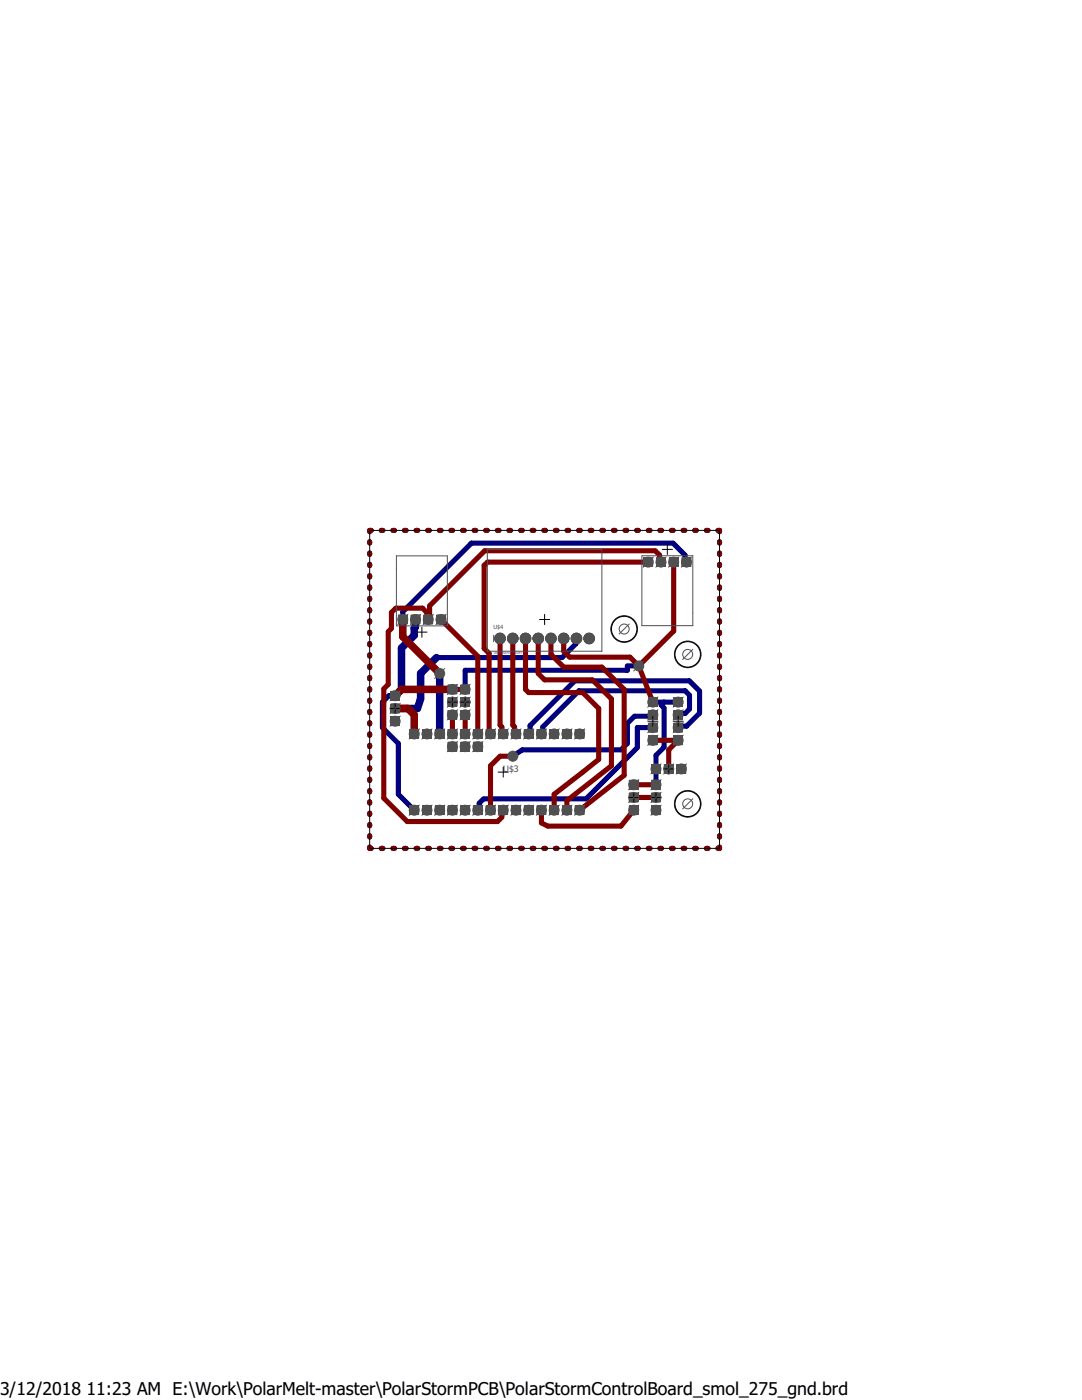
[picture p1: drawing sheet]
<svg xmlns="http://www.w3.org/2000/svg" width="216mm" height="279mm" viewBox="0 0 216 279" stroke-linecap="round" stroke-linejoin="round" font-family="sans-serif">
<defs><g id="words">
<g font-size="3.5">
<text x="0" y="278.4">3/12/2018</text>
<text x="17.3" y="278.4">11:23 AM E:\Work\PolarMelt-master\PolarStormPCB\PolarStormControlBoard_smol_275_gnd.brd</text>
</g>
<text font-size="1.8" fill="#505050" x="100.4" y="154.1">U$3</text>
<text font-size="1.1" fill="#505050" x="98.4" y="125.6">U$4</text>
<g font-size=".6" fill="#505050">
<text x="98.5" y="130.6">LSM3</text>
<text x="99.9" y="130.6">03DLHC_SOCKET</text>
</g>
</g></defs>
<g fill="#505050" stroke="#505050" stroke-width=".2">
<circle cx="137.2" cy="160.4" r="2.65"/>
<circle cx="137.2" cy="130.6" r="2.65"/>
<circle cx="124.5" cy="125.5" r="2.65"/>
<circle cx="99.8" cy="127.4" r="1.06"/>
<circle cx="102.3" cy="127.4" r="1.06"/>
<circle cx="104.9" cy="127.4" r="1.06"/>
<circle cx="107.4" cy="127.4" r="1.06"/>
<circle cx="109.9" cy="127.4" r="1.06"/>
<circle cx="112.5" cy="127.4" r="1.06"/>
<circle cx="115" cy="127.4" r="1.06"/>
<circle cx="117.6" cy="127.4" r="1.06"/>
<circle cx="127.5" cy="132.9" r=".87"/>
<circle cx="87.7" cy="134.4" r=".87"/>
<circle cx="102.3" cy="150.9" r=".85"/>
</g>
<g fill="#505050" stroke="#505050" stroke-width=".2">
<path d="M136.1 111.3h1.7v1.8h-1.7z"/>
<path d="M133.6 111.3h1.7v1.8h-1.7z"/>
<path d="M131 111.3h1.8v1.8h-1.8z"/>
<path d="M128.5 111.3h1.7v1.8h-1.7z"/>
<path d="M78 140.5h1.7v1.8h-1.7z"/>
<path d="M78 143.1h1.7v1.7h-1.7z"/>
<path d="M78 138h1.7v1.7h-1.7z"/>
<path d="M132.6 152.6h1.7v1.7h-1.7z"/>
<path d="M135.1 152.6h1.7v1.7h-1.7z"/>
<path d="M130 152.6h1.8v1.7h-1.8z"/>
<path d="M130 158.3h1.8v1.7h-1.8z"/>
<path d="M130 160.8h1.8v1.8h-1.8z"/>
<path d="M130 155.7h1.8v1.8h-1.8z"/>
<path d="M79.5 122.8h1.7v1.7h-1.7z"/>
<path d="M82 122.8h1.8v1.7h-1.8z"/>
<path d="M84.6 122.8h1.7v1.7h-1.7z"/>
<path d="M87.1 122.8h1.8v1.7h-1.8z"/>
<path d="M81.8 145.6h1.7v1.7h-1.7z"/>
<path d="M84.3 145.6h1.8v1.7h-1.8z"/>
<path d="M86.9 145.6h1.7v1.7h-1.7z"/>
<path d="M89.4 145.6h1.7v1.7h-1.7z"/>
<path d="M91.9 145.6h1.8v1.7h-1.8z"/>
<path d="M94.5 145.6h1.7v1.7h-1.7z"/>
<path d="M97 145.6h1.7v1.7h-1.7z"/>
<path d="M99.5 145.6h1.8v1.7h-1.8z"/>
<path d="M102.1 145.6h1.7v1.7h-1.7z"/>
<path d="M104.6 145.6h1.8v1.7h-1.8z"/>
<path d="M107.2 145.6h1.7v1.7h-1.7z"/>
<path d="M109.7 145.6h1.7v1.7h-1.7z"/>
<path d="M112.2 145.6h1.8v1.7h-1.8z"/>
<path d="M114.8 145.6h1.7v1.7h-1.7z"/>
<path d="M114.8 160.8h1.7v1.8h-1.7z"/>
<path d="M112.2 160.8h1.8v1.8h-1.8z"/>
<path d="M81.8 160.8h1.7v1.8h-1.7z"/>
<path d="M84.3 160.8h1.8v1.8h-1.8z"/>
<path d="M86.9 160.8h1.7v1.8h-1.7z"/>
<path d="M89.4 160.8h1.7v1.8h-1.7z"/>
<path d="M91.9 160.8h1.8v1.8h-1.8z"/>
<path d="M94.5 160.8h1.7v1.8h-1.7z"/>
<path d="M97 160.8h1.7v1.8h-1.7z"/>
<path d="M99.5 160.8h1.8v1.8h-1.8z"/>
<path d="M102.1 160.8h1.7v1.8h-1.7z"/>
<path d="M104.6 160.8h1.8v1.8h-1.8z"/>
<path d="M107.2 160.8h1.7v1.8h-1.7z"/>
<path d="M109.7 160.8h1.7v1.8h-1.7z"/>
<path d="M89.4 148.1h1.7v1.8h-1.7z"/>
<path d="M91.9 148.1h1.8v1.8h-1.8z"/>
<path d="M94.5 148.1h1.7v1.8h-1.7z"/>
<path d="M89.4 136.7h1.7v1.8h-1.7z"/>
<path d="M89.4 139.3h1.7v1.7h-1.7z"/>
<path d="M89.4 141.8h1.7v1.7h-1.7z"/>
<path d="M91.9 136.7h1.8v1.8h-1.8z"/>
<path d="M91.9 139.3h1.8v1.7h-1.8z"/>
<path d="M91.9 141.8h1.8v1.7h-1.8z"/>
<path d="M129.4 141.8h1.7v1.7h-1.7z"/>
<path d="M129.4 144.3h1.7v1.8h-1.7z"/>
<path d="M129.4 139.3h1.7v1.7h-1.7z"/>
<path d="M129.4 146.9h1.7v1.7h-1.7z"/>
<path d="M134.5 141.8h1.7v1.7h-1.7z"/>
<path d="M134.5 144.3h1.7v1.8h-1.7z"/>
<path d="M134.5 139.3h1.7v1.7h-1.7z"/>
<path d="M134.5 146.9h1.7v1.7h-1.7z"/>
<path d="M125.6 160.8h1.7v1.8h-1.7z"/>
<path d="M125.6 158.3h1.7v1.7h-1.7z"/>
<path d="M125.6 155.7h1.7v1.8h-1.7z"/>
</g>
<g fill="none" stroke="#000080" stroke-width="1">
<path d="M73.8 108.1v.3M73.8 110.4v.2M73.8 112.6v.3M73.8 114.9v.2M73.8 117.1v.3M73.8 119.4v.3M74.1 105.9h-.3v.2M76.1 105.9h.3M78.4 105.9h.3M80.7 105.9h.3M83 105.9h.4M85.3 105.9h.4"/>
<path d="M87.7 105.9h.3M90 105.9h.3M92.3 105.9h.3M94.6 105.9h.3M96.9 105.9h.3M99.3 105.9h.3M101.6 105.9h.3M103.9 105.9h.3M106.2 105.9h.3M108.5 105.9h.3M110.8 105.9h.3M113.2 105.9h.3"/>
<path d="M115.5 105.9h.3M117.8 105.9h.3M120.1 105.9h.3M122.4 105.9h.3M124.7 105.9h.4M127 105.9h.4M129.4 105.9h.3M131.7 105.9h.3M134 105.9h.3M136.3 105.9h.3M137 112.2l-.3-.3v-1.1l-2.4-2.4h-40.2l-13.7 13.7v1.5M138.6 105.9h.3"/>
<path d="M140.9 105.9h.4M143.3 105.9h.3v.2M143.6 108.1v.3M143.6 110.4v.2M143.6 112.6v.3M143.6 114.9v.2M143.6 117.1v.3M143.6 119.4v.3M73.8 121.7v.2M73.8 123.9v.3M73.8 126.2v.2M73.8 128.4v.3"/>
<path d="M73.8 130.7v.2M73.8 132.9v.3M73.8 135.2v.3M73.8 137.5v.2M73.8 139.7v.3M78.8 138.9h-1.2l-1.3 1.2v5.1l3.2 3.2v10.1l3.2 3.2M115 127.4l-.1 1.1-2.7 2.7h-25.1M127.5 132.9h-2.3v.9h-32.4v3.8M143.6 121.7v.2M143.6 123.9v.3M143.6 126.2v.2M143.6 128.4v.3"/>
<path d="M143.6 130.7v.2M143.6 132.9v.3M143.6 135.2v.3M143.6 137.5v.2M143.6 139.7v.3M73.8 142v.2M73.8 144.2v.3M73.8 146.5v.2M73.8 148.7v.3M73.8 151v.3M73.8 153.2v.3M73.8 155.5v.3"/>
<path d="M73.8 157.8v.2M130.3 142.7l-.3 .2h-3.4l-1.4 1.5v4l-1.3 1.2h-19.7l-1.9 1.3M130.3 140.1h5M130.3 145.2h-3.1v4l-10.3 10.2h-20.4l-.9 .9v1.1l-.3 .3M132.5 140.1l-.6 .6 .6 .6v7.8l-1.6 1.6v5.9M135.3 142.7l.3-.3h1.1l.9-.9v-2.8l-.9-.8h-21.2l-7.2 7.2v1.1l-.3 .3M135.3 145.2l.3-.3h1.4l2.6-2.6v-4.4l-2.1-2h-22.8l-8.9 8.9v1.4l-.3 .3M143.6 142v.2M143.6 144.2v.3M143.6 146.5v.2M143.6 148.7v.3M143.6 151v.3"/>
<path d="M143.6 153.2v.3M143.6 155.5v.3M143.6 157.8v.2M73.8 160v.3M73.8 162.3v.2M73.8 164.5v.3M73.8 166.8v.2M73.8 169.1v.2h.3M76.1 169.3h.3M78.4 169.3h.3M80.7 169.3h.3M83 169.3h.4"/>
<path d="M85.3 169.3h.4M87.7 169.3h.3M90 169.3h.3M92.3 169.3h.3M94.6 169.3h.3M96.9 169.3h.3M99.3 169.3h.3M101.6 169.3h.3M103.9 169.3h.3M106.2 169.3h.3M108.5 169.3h.3M110.8 169.3h.3"/>
<path d="M113.2 169.3h.3M115.5 169.3h.3M117.8 169.3h.3M120.1 169.3h.3M122.4 169.3h.3M124.7 169.3h.4M127 169.3h.4M129.4 169.3h.3M131.7 169.3h.3M134 169.3h.3M136.3 169.3h.3M138.6 169.3h.3"/>
<path d="M140.9 169.3h.4M143.6 160v.3M143.6 162.3v.2M143.6 164.5v.3M143.6 166.8v.2M143.6 169.1v.2h-.3"/>
</g>
<path d="M82.9 123.6v1.5l-.2 .2v1.5l-2.6 2.5v8.3l-1.3 1.3M87.1 131.2l-3.2 3.2v5.1l-.6 1.9h-4.5M87.7 134.4v12.1" fill="none" stroke="#000080" stroke-width="1.5"/>
<path d="M136.2 111.4h1.5v1.5h-1.5z" fill="#008000" stroke="#008000" stroke-width=".2"/>
<circle cx="137" cy="112.2" r=".51" fill="#fff" stroke="#000" stroke-width=".2"/>
<path d="M133.7 111.4h1.5v1.5h-1.5z" fill="#008000" stroke="#008000" stroke-width=".2"/>
<circle cx="134.4" cy="112.2" r=".51" fill="#fff" stroke="#000" stroke-width=".2"/>
<path d="M131.1 111.4h1.6v1.5h-1.6z" fill="#008000" stroke="#008000" stroke-width=".2"/>
<circle cx="131.9" cy="112.2" r=".51" fill="#fff" stroke="#000" stroke-width=".2"/>
<path d="M128.6 111.4h1.5v1.5h-1.5z" fill="#008000" stroke="#008000" stroke-width=".2"/>
<circle cx="129.3" cy="112.2" r=".51" fill="#fff" stroke="#000" stroke-width=".2"/>
<path d="M78.1 140.6h1.5v1.6h-1.5z" fill="#008000" stroke="#008000" stroke-width=".2"/>
<circle cx="78.8" cy="141.4" r=".51" fill="#fff" stroke="#000" stroke-width=".2"/>
<path d="M78.1 143.2h1.5v1.5h-1.5z" fill="#008000" stroke="#008000" stroke-width=".2"/>
<circle cx="78.8" cy="143.9" r=".51" fill="#fff" stroke="#000" stroke-width=".2"/>
<path d="M78.1 138.1h1.5v1.5h-1.5z" fill="#008000" stroke="#008000" stroke-width=".2"/>
<circle cx="78.8" cy="138.9" r=".51" fill="#fff" stroke="#000" stroke-width=".2"/>
<path d="M132.7 152.7h1.5v1.5h-1.5z" fill="#008000" stroke="#008000" stroke-width=".2"/>
<circle cx="133.4" cy="153.5" r=".51" fill="#fff" stroke="#000" stroke-width=".2"/>
<path d="M135.2 152.7h1.5v1.5h-1.5z" fill="#008000" stroke="#008000" stroke-width=".2"/>
<circle cx="136" cy="153.5" r=".51" fill="#fff" stroke="#000" stroke-width=".2"/>
<path d="M130.1 152.7h1.6v1.5h-1.6z" fill="#008000" stroke="#008000" stroke-width=".2"/>
<circle cx="130.9" cy="153.5" r=".51" fill="#fff" stroke="#000" stroke-width=".2"/>
<path d="M130.1 158.4h1.6v1.5h-1.6z" fill="#008000" stroke="#008000" stroke-width=".2"/>
<circle cx="130.9" cy="159.2" r=".51" fill="#fff" stroke="#000" stroke-width=".2"/>
<path d="M130.1 160.9h1.6v1.6h-1.6z" fill="#008000" stroke="#008000" stroke-width=".2"/>
<circle cx="130.9" cy="161.7" r=".51" fill="#fff" stroke="#000" stroke-width=".2"/>
<path d="M130.1 155.9h1.6v1.5h-1.6z" fill="#008000" stroke="#008000" stroke-width=".2"/>
<circle cx="130.9" cy="156.6" r=".51" fill="#fff" stroke="#000" stroke-width=".2"/>
<path d="M79.6 122.9h1.5v1.5h-1.5z" fill="#008000" stroke="#008000" stroke-width=".2"/>
<circle cx="80.4" cy="123.6" r=".51" fill="#fff" stroke="#000" stroke-width=".2"/>
<path d="M82.1 122.9h1.6v1.5h-1.6z" fill="#008000" stroke="#008000" stroke-width=".2"/>
<circle cx="82.9" cy="123.6" r=".51" fill="#fff" stroke="#000" stroke-width=".2"/>
<path d="M84.7 122.9h1.5v1.5h-1.5z" fill="#008000" stroke="#008000" stroke-width=".2"/>
<circle cx="85.4" cy="123.6" r=".51" fill="#fff" stroke="#000" stroke-width=".2"/>
<path d="M87.2 122.9h1.6v1.5h-1.6z" fill="#008000" stroke="#008000" stroke-width=".2"/>
<circle cx="88" cy="123.6" r=".51" fill="#fff" stroke="#000" stroke-width=".2"/>
<path d="M81.9 145.7h1.5v1.5h-1.5z" fill="#008000" stroke="#008000" stroke-width=".2"/>
<circle cx="82.7" cy="146.5" r=".51" fill="#fff" stroke="#000" stroke-width=".2"/>
<path d="M84.4 145.7h1.6v1.5h-1.6z" fill="#008000" stroke="#008000" stroke-width=".2"/>
<circle cx="85.2" cy="146.5" r=".51" fill="#fff" stroke="#000" stroke-width=".2"/>
<path d="M87 145.7h1.5v1.5h-1.5z" fill="#008000" stroke="#008000" stroke-width=".2"/>
<circle cx="87.7" cy="146.5" r=".51" fill="#fff" stroke="#000" stroke-width=".2"/>
<path d="M89.5 145.7h1.5v1.5h-1.5z" fill="#008000" stroke="#008000" stroke-width=".2"/>
<circle cx="90.3" cy="146.5" r=".51" fill="#fff" stroke="#000" stroke-width=".2"/>
<path d="M92.1 145.7h1.5v1.5h-1.5z" fill="#008000" stroke="#008000" stroke-width=".2"/>
<circle cx="92.8" cy="146.5" r=".51" fill="#fff" stroke="#000" stroke-width=".2"/>
<path d="M94.6 145.7h1.5v1.5h-1.5z" fill="#008000" stroke="#008000" stroke-width=".2"/>
<circle cx="95.3" cy="146.5" r=".51" fill="#fff" stroke="#000" stroke-width=".2"/>
<path d="M97.1 145.7h1.5v1.5h-1.5z" fill="#008000" stroke="#008000" stroke-width=".2"/>
<circle cx="97.9" cy="146.5" r=".51" fill="#fff" stroke="#000" stroke-width=".2"/>
<path d="M99.7 145.7h1.5v1.5h-1.5z" fill="#008000" stroke="#008000" stroke-width=".2"/>
<circle cx="100.4" cy="146.5" r=".51" fill="#fff" stroke="#000" stroke-width=".2"/>
<path d="M102.2 145.7h1.5v1.5h-1.5z" fill="#008000" stroke="#008000" stroke-width=".2"/>
<circle cx="103" cy="146.5" r=".51" fill="#fff" stroke="#000" stroke-width=".2"/>
<path d="M104.7 145.7h1.6v1.5h-1.6z" fill="#008000" stroke="#008000" stroke-width=".2"/>
<circle cx="105.5" cy="146.5" r=".51" fill="#fff" stroke="#000" stroke-width=".2"/>
<path d="M107.3 145.7h1.5v1.5h-1.5z" fill="#008000" stroke="#008000" stroke-width=".2"/>
<circle cx="108" cy="146.5" r=".51" fill="#fff" stroke="#000" stroke-width=".2"/>
<path d="M109.8 145.7h1.5v1.5h-1.5z" fill="#008000" stroke="#008000" stroke-width=".2"/>
<circle cx="110.6" cy="146.5" r=".51" fill="#fff" stroke="#000" stroke-width=".2"/>
<path d="M112.4 145.7h1.5v1.5h-1.5z" fill="#008000" stroke="#008000" stroke-width=".2"/>
<circle cx="113.1" cy="146.5" r=".51" fill="#fff" stroke="#000" stroke-width=".2"/>
<path d="M114.9 145.7h1.5v1.5h-1.5z" fill="#008000" stroke="#008000" stroke-width=".2"/>
<circle cx="115.7" cy="146.5" r=".51" fill="#fff" stroke="#000" stroke-width=".2"/>
<path d="M114.9 160.9h1.5v1.6h-1.5z" fill="#008000" stroke="#008000" stroke-width=".2"/>
<circle cx="115.7" cy="161.7" r=".51" fill="#fff" stroke="#000" stroke-width=".2"/>
<path d="M112.4 160.9h1.5v1.6h-1.5z" fill="#008000" stroke="#008000" stroke-width=".2"/>
<circle cx="113.1" cy="161.7" r=".51" fill="#fff" stroke="#000" stroke-width=".2"/>
<path d="M81.9 160.9h1.5v1.6h-1.5z" fill="#008000" stroke="#008000" stroke-width=".2"/>
<circle cx="82.7" cy="161.7" r=".51" fill="#fff" stroke="#000" stroke-width=".2"/>
<path d="M84.4 160.9h1.6v1.6h-1.6z" fill="#008000" stroke="#008000" stroke-width=".2"/>
<circle cx="85.2" cy="161.7" r=".51" fill="#fff" stroke="#000" stroke-width=".2"/>
<path d="M87 160.9h1.5v1.6h-1.5z" fill="#008000" stroke="#008000" stroke-width=".2"/>
<circle cx="87.7" cy="161.7" r=".51" fill="#fff" stroke="#000" stroke-width=".2"/>
<path d="M89.5 160.9h1.5v1.6h-1.5z" fill="#008000" stroke="#008000" stroke-width=".2"/>
<circle cx="90.3" cy="161.7" r=".51" fill="#fff" stroke="#000" stroke-width=".2"/>
<path d="M92.1 160.9h1.5v1.6h-1.5z" fill="#008000" stroke="#008000" stroke-width=".2"/>
<circle cx="92.8" cy="161.7" r=".51" fill="#fff" stroke="#000" stroke-width=".2"/>
<path d="M94.6 160.9h1.5v1.6h-1.5z" fill="#008000" stroke="#008000" stroke-width=".2"/>
<circle cx="95.3" cy="161.7" r=".51" fill="#fff" stroke="#000" stroke-width=".2"/>
<path d="M97.1 160.9h1.5v1.6h-1.5z" fill="#008000" stroke="#008000" stroke-width=".2"/>
<circle cx="97.9" cy="161.7" r=".51" fill="#fff" stroke="#000" stroke-width=".2"/>
<path d="M99.7 160.9h1.5v1.6h-1.5z" fill="#008000" stroke="#008000" stroke-width=".2"/>
<circle cx="100.4" cy="161.7" r=".51" fill="#fff" stroke="#000" stroke-width=".2"/>
<path d="M102.2 160.9h1.5v1.6h-1.5z" fill="#008000" stroke="#008000" stroke-width=".2"/>
<circle cx="103" cy="161.7" r=".51" fill="#fff" stroke="#000" stroke-width=".2"/>
<path d="M104.7 160.9h1.6v1.6h-1.6z" fill="#008000" stroke="#008000" stroke-width=".2"/>
<circle cx="105.5" cy="161.7" r=".51" fill="#fff" stroke="#000" stroke-width=".2"/>
<path d="M107.3 160.9h1.5v1.6h-1.5z" fill="#008000" stroke="#008000" stroke-width=".2"/>
<circle cx="108" cy="161.7" r=".51" fill="#fff" stroke="#000" stroke-width=".2"/>
<path d="M109.8 160.9h1.5v1.6h-1.5z" fill="#008000" stroke="#008000" stroke-width=".2"/>
<circle cx="110.6" cy="161.7" r=".51" fill="#fff" stroke="#000" stroke-width=".2"/>
<path d="M89.5 148.3h1.5v1.5h-1.5z" fill="#008000" stroke="#008000" stroke-width=".2"/>
<circle cx="90.3" cy="149" r=".51" fill="#fff" stroke="#000" stroke-width=".2"/>
<path d="M92.1 148.3h1.5v1.5h-1.5z" fill="#008000" stroke="#008000" stroke-width=".2"/>
<circle cx="92.8" cy="149" r=".51" fill="#fff" stroke="#000" stroke-width=".2"/>
<path d="M94.6 148.3h1.5v1.5h-1.5z" fill="#008000" stroke="#008000" stroke-width=".2"/>
<circle cx="95.3" cy="149" r=".51" fill="#fff" stroke="#000" stroke-width=".2"/>
<circle cx="99.8" cy="127.4" r=".97" fill="#008000" stroke="#008000" stroke-width=".2"/>
<circle cx="99.8" cy="127.4" r=".51" fill="#fff" stroke="#000" stroke-width=".2"/>
<circle cx="102.3" cy="127.4" r=".97" fill="#008000" stroke="#008000" stroke-width=".2"/>
<circle cx="102.3" cy="127.4" r=".51" fill="#fff" stroke="#000" stroke-width=".2"/>
<circle cx="104.9" cy="127.4" r=".97" fill="#008000" stroke="#008000" stroke-width=".2"/>
<circle cx="104.9" cy="127.4" r=".51" fill="#fff" stroke="#000" stroke-width=".2"/>
<circle cx="107.4" cy="127.4" r=".97" fill="#008000" stroke="#008000" stroke-width=".2"/>
<circle cx="107.4" cy="127.4" r=".51" fill="#fff" stroke="#000" stroke-width=".2"/>
<circle cx="109.9" cy="127.4" r=".97" fill="#008000" stroke="#008000" stroke-width=".2"/>
<circle cx="109.9" cy="127.4" r=".51" fill="#fff" stroke="#000" stroke-width=".2"/>
<circle cx="112.5" cy="127.4" r=".97" fill="#008000" stroke="#008000" stroke-width=".2"/>
<circle cx="112.5" cy="127.4" r=".51" fill="#fff" stroke="#000" stroke-width=".2"/>
<circle cx="115" cy="127.4" r=".97" fill="#008000" stroke="#008000" stroke-width=".2"/>
<circle cx="115" cy="127.4" r=".51" fill="#fff" stroke="#000" stroke-width=".2"/>
<circle cx="117.6" cy="127.4" r=".97" fill="#008000" stroke="#008000" stroke-width=".2"/>
<circle cx="117.6" cy="127.4" r=".51" fill="#fff" stroke="#000" stroke-width=".2"/>
<path d="M89.5 136.8h1.5v1.5h-1.5z" fill="#008000" stroke="#008000" stroke-width=".2"/>
<circle cx="90.3" cy="137.6" r=".51" fill="#fff" stroke="#000" stroke-width=".2"/>
<path d="M89.5 139.4h1.5v1.5h-1.5z" fill="#008000" stroke="#008000" stroke-width=".2"/>
<circle cx="90.3" cy="140.1" r=".51" fill="#fff" stroke="#000" stroke-width=".2"/>
<path d="M89.5 141.9h1.5v1.5h-1.5z" fill="#008000" stroke="#008000" stroke-width=".2"/>
<circle cx="90.3" cy="142.7" r=".51" fill="#fff" stroke="#000" stroke-width=".2"/>
<path d="M92.1 136.8h1.5v1.5h-1.5z" fill="#008000" stroke="#008000" stroke-width=".2"/>
<circle cx="92.8" cy="137.6" r=".51" fill="#fff" stroke="#000" stroke-width=".2"/>
<path d="M92.1 139.4h1.5v1.5h-1.5z" fill="#008000" stroke="#008000" stroke-width=".2"/>
<circle cx="92.8" cy="140.1" r=".51" fill="#fff" stroke="#000" stroke-width=".2"/>
<path d="M92.1 141.9h1.5v1.5h-1.5z" fill="#008000" stroke="#008000" stroke-width=".2"/>
<circle cx="92.8" cy="142.7" r=".51" fill="#fff" stroke="#000" stroke-width=".2"/>
<path d="M129.5 141.9h1.5v1.5h-1.5z" fill="#008000" stroke="#008000" stroke-width=".2"/>
<circle cx="130.3" cy="142.7" r=".51" fill="#fff" stroke="#000" stroke-width=".2"/>
<path d="M129.5 144.4h1.5v1.6h-1.5z" fill="#008000" stroke="#008000" stroke-width=".2"/>
<circle cx="130.3" cy="145.2" r=".51" fill="#fff" stroke="#000" stroke-width=".2"/>
<path d="M129.5 139.4h1.5v1.5h-1.5z" fill="#008000" stroke="#008000" stroke-width=".2"/>
<circle cx="130.3" cy="140.1" r=".51" fill="#fff" stroke="#000" stroke-width=".2"/>
<path d="M129.5 147h1.5v1.5h-1.5z" fill="#008000" stroke="#008000" stroke-width=".2"/>
<circle cx="130.3" cy="147.7" r=".51" fill="#fff" stroke="#000" stroke-width=".2"/>
<path d="M134.6 141.9h1.5v1.5h-1.5z" fill="#008000" stroke="#008000" stroke-width=".2"/>
<circle cx="135.3" cy="142.7" r=".51" fill="#fff" stroke="#000" stroke-width=".2"/>
<path d="M134.6 144.4h1.5v1.6h-1.5z" fill="#008000" stroke="#008000" stroke-width=".2"/>
<circle cx="135.3" cy="145.2" r=".51" fill="#fff" stroke="#000" stroke-width=".2"/>
<path d="M134.6 139.4h1.5v1.5h-1.5z" fill="#008000" stroke="#008000" stroke-width=".2"/>
<circle cx="135.3" cy="140.1" r=".51" fill="#fff" stroke="#000" stroke-width=".2"/>
<path d="M134.6 147h1.5v1.5h-1.5z" fill="#008000" stroke="#008000" stroke-width=".2"/>
<circle cx="135.3" cy="147.7" r=".51" fill="#fff" stroke="#000" stroke-width=".2"/>
<path d="M125.7 160.9h1.5v1.6h-1.5z" fill="#008000" stroke="#008000" stroke-width=".2"/>
<circle cx="126.4" cy="161.7" r=".51" fill="#fff" stroke="#000" stroke-width=".2"/>
<path d="M125.7 158.4h1.5v1.5h-1.5z" fill="#008000" stroke="#008000" stroke-width=".2"/>
<circle cx="126.4" cy="159.2" r=".51" fill="#fff" stroke="#000" stroke-width=".2"/>
<path d="M125.7 155.9h1.5v1.5h-1.5z" fill="#008000" stroke="#008000" stroke-width=".2"/>
<circle cx="126.4" cy="156.6" r=".51" fill="#fff" stroke="#000" stroke-width=".2"/>
<circle cx="127.5" cy="132.9" r=".76" fill="#008000" stroke="#008000" stroke-width=".2"/>
<circle cx="127.5" cy="132.9" r=".51" fill="#fff" stroke="#000" stroke-width=".2"/>
<circle cx="87.7" cy="134.4" r=".76" fill="#008000" stroke="#008000" stroke-width=".2"/>
<circle cx="87.7" cy="134.4" r=".51" fill="#fff" stroke="#000" stroke-width=".2"/>
<circle cx="102.3" cy="150.9" r=".74" fill="#008000" stroke="#008000" stroke-width=".2"/>
<circle cx="102.3" cy="150.9" r=".51" fill="#fff" stroke="#000" stroke-width=".2"/>
<g fill="none" stroke="#800000" stroke-width="1">
<path d="M73.8 108.1v.3M73.8 110.4v.2M73.8 112.6v.3M73.8 114.9v.2M73.8 117.1v.3M73.8 119.4v.3M74.1 105.9h-.3v.2M76.1 105.9h.3M78.4 105.9h.3M80.7 105.9h.3M83 105.9h.4M85.3 105.9h.4"/>
<path d="M87.7 105.9h.3M90 105.9h.3M92.3 105.9h.3M94.6 105.9h.3M96.9 105.9h.3M99.3 105.9h.3M101.6 105.9h.3M103.9 105.9h.3M106.2 105.9h.3M108.5 105.9h.3M110.8 105.9h.3M113.2 105.9h.3"/>
<path d="M115.5 105.9h.3M117.8 105.9h.3M120.1 105.9h.3M122.4 105.9h.3M124.7 105.9h.4M127 105.9h.4M129.3 112.2h-32l-.7 .6v16.6l1 1v15.8l.3 .3M129.4 105.9h.3M131.7 105.9h.3M131.9 112.2l-.3-.3v-1.1l-.9-.9h-34l-11 11v2.5l-.3 .2-.2-.2v-1.2l-.9-.8h-5.3l-.9 .8v3.2l-.6 .7v10.5l-.9 .9v21.8l4.7 4.7h18l.8-.9v-1.2l.6-.6-.3 .4M134 105.9h.3M134.4 112.2v13.7l-6.9 7"/>
<path d="M136.3 105.9h.3M138.6 105.9h.3M140.9 105.9h.4M143.3 105.9h.3v.2M143.6 108.1v.3M143.6 110.4v.2M143.6 112.6v.3M143.6 114.9v.2M143.6 117.1v.3M143.6 119.4v.3M73.8 121.7v.2M73.8 123.9v.3"/>
<path d="M73.8 126.2v.2M73.8 128.4v.3M73.8 130.7v.2M73.8 132.9v.3M73.8 135.2v.3M73.8 137.5v.2M73.8 139.7v.3M88 123.6l7.3 7.4v15.5M90.3 137.6h2.5M99.8 127.4v17.3l.3 .4v1.1l.3 .3M102.3 127.4v17.3l.4 .4v1.1l.3 .3M104.9 127.4v10.2l.6 .6h10.8l3.2 3.2v10.2l-8.9 6.9v3.2"/>
<path d="M107.4 127.4v7l1.3 1.3h9.5l3.8 3.8v13.3l-8.9 7v1.9M109.9 127.4v3.2l2.6 2.5h7.6l4.4 4.5v17.1l-8.8 7M112.5 127.4v2.6l1.2 1.1h12l1.8 1.8M127.5 132.9l2.8 7.2M143.6 121.7v.2M143.6 123.9v.3M143.6 126.2v.2M143.6 128.4v.3M143.6 130.7v.2M143.6 132.9v.3M143.6 135.2v.3M143.6 137.5v.2"/>
<path d="M143.6 139.7v.3M73.8 142v.2M73.8 144.2v.3M73.8 146.5v.2M73.8 148.7v.3M73.8 151v.3M73.8 153.2v.3M73.8 155.5v.3M73.8 157.8v.2M90.3 142.7v3.8M92.8 142.7v3.8M102.3 150.9h-2.5l-1.9 1.9v8.9"/>
<path d="M126.4 156.6h4.5M126.4 159.2h4.5M130.3 147.7h5l-1.9 1.9v3.9M143.6 142v.2M143.6 144.2v.3M143.6 146.5v.2M143.6 148.7v.3M143.6 151v.3M143.6 153.2v.3M143.6 155.5v.3M143.6 157.8v.2M73.8 160v.3"/>
<path d="M73.8 162.3v.2M73.8 164.5v.3M73.8 166.8v.2M73.8 169.1v.2h.3M76.1 169.3h.3M78.4 169.3h.3M80.7 169.3h.3M83 169.3h.4M85.3 169.3h.4M87.7 169.3h.3M90 169.3h.3M92.3 169.3h.3"/>
<path d="M94.6 169.3h.3M96.9 169.3h.3M99.3 169.3h.3M101.6 169.3h.3M103.9 169.3h.3M106.2 169.3h.3M108 161.7v2.5l1.3 .7h14.6l2.5-3.2M108.5 169.3h.3M110.8 169.3h.3M113.2 169.3h.3M115.5 169.3h.3M117.8 169.3h.3"/>
<path d="M120.1 169.3h.3M122.4 169.3h.3M124.7 169.3h.4M127 169.3h.4M129.4 169.3h.3M131.7 169.3h.3M134 169.3h.3M136.3 169.3h.3M138.6 169.3h.3M140.9 169.3h.4M143.6 160v.3M143.6 162.3v.2"/>
<path d="M143.6 164.5v.3M143.6 166.8v.2M143.6 169.1v.2h-.3"/>
</g>
<path d="M80.4 123.6v3.5l7.3 7.3M90.3 137.6h-10.2l-1.3 1.3M78.8 141.4h2.6l1.3 1.3v3.8" fill="none" stroke="#800000" stroke-width="1.5"/>
<path d="M136.2 111.4h1.5v1.5h-1.5z" fill="#008000" stroke="#008000" stroke-width=".2"/>
<circle cx="137" cy="112.2" r=".51" fill="#fff" stroke="#000" stroke-width=".2"/>
<path d="M133.7 111.4h1.5v1.5h-1.5z" fill="#008000" stroke="#008000" stroke-width=".2"/>
<circle cx="134.4" cy="112.2" r=".51" fill="#fff" stroke="#000" stroke-width=".2"/>
<path d="M131.1 111.4h1.6v1.5h-1.6z" fill="#008000" stroke="#008000" stroke-width=".2"/>
<circle cx="131.9" cy="112.2" r=".51" fill="#fff" stroke="#000" stroke-width=".2"/>
<path d="M128.6 111.4h1.5v1.5h-1.5z" fill="#008000" stroke="#008000" stroke-width=".2"/>
<circle cx="129.3" cy="112.2" r=".51" fill="#fff" stroke="#000" stroke-width=".2"/>
<path d="M78.1 140.6h1.5v1.6h-1.5z" fill="#008000" stroke="#008000" stroke-width=".2"/>
<circle cx="78.8" cy="141.4" r=".51" fill="#fff" stroke="#000" stroke-width=".2"/>
<path d="M78.1 143.2h1.5v1.5h-1.5z" fill="#008000" stroke="#008000" stroke-width=".2"/>
<circle cx="78.8" cy="143.9" r=".51" fill="#fff" stroke="#000" stroke-width=".2"/>
<path d="M78.1 138.1h1.5v1.5h-1.5z" fill="#008000" stroke="#008000" stroke-width=".2"/>
<circle cx="78.8" cy="138.9" r=".51" fill="#fff" stroke="#000" stroke-width=".2"/>
<path d="M132.7 152.7h1.5v1.5h-1.5z" fill="#008000" stroke="#008000" stroke-width=".2"/>
<circle cx="133.4" cy="153.5" r=".51" fill="#fff" stroke="#000" stroke-width=".2"/>
<path d="M135.2 152.7h1.5v1.5h-1.5z" fill="#008000" stroke="#008000" stroke-width=".2"/>
<circle cx="136" cy="153.5" r=".51" fill="#fff" stroke="#000" stroke-width=".2"/>
<path d="M130.1 152.7h1.6v1.5h-1.6z" fill="#008000" stroke="#008000" stroke-width=".2"/>
<circle cx="130.9" cy="153.5" r=".51" fill="#fff" stroke="#000" stroke-width=".2"/>
<path d="M130.1 158.4h1.6v1.5h-1.6z" fill="#008000" stroke="#008000" stroke-width=".2"/>
<circle cx="130.9" cy="159.2" r=".51" fill="#fff" stroke="#000" stroke-width=".2"/>
<path d="M130.1 160.9h1.6v1.6h-1.6z" fill="#008000" stroke="#008000" stroke-width=".2"/>
<circle cx="130.9" cy="161.7" r=".51" fill="#fff" stroke="#000" stroke-width=".2"/>
<path d="M130.1 155.9h1.6v1.5h-1.6z" fill="#008000" stroke="#008000" stroke-width=".2"/>
<circle cx="130.9" cy="156.6" r=".51" fill="#fff" stroke="#000" stroke-width=".2"/>
<path d="M79.6 122.9h1.5v1.5h-1.5z" fill="#008000" stroke="#008000" stroke-width=".2"/>
<circle cx="80.4" cy="123.6" r=".51" fill="#fff" stroke="#000" stroke-width=".2"/>
<path d="M82.1 122.9h1.6v1.5h-1.6z" fill="#008000" stroke="#008000" stroke-width=".2"/>
<circle cx="82.9" cy="123.6" r=".51" fill="#fff" stroke="#000" stroke-width=".2"/>
<path d="M84.7 122.9h1.5v1.5h-1.5z" fill="#008000" stroke="#008000" stroke-width=".2"/>
<circle cx="85.4" cy="123.6" r=".51" fill="#fff" stroke="#000" stroke-width=".2"/>
<path d="M87.2 122.9h1.6v1.5h-1.6z" fill="#008000" stroke="#008000" stroke-width=".2"/>
<circle cx="88" cy="123.6" r=".51" fill="#fff" stroke="#000" stroke-width=".2"/>
<path d="M81.9 145.7h1.5v1.5h-1.5z" fill="#008000" stroke="#008000" stroke-width=".2"/>
<circle cx="82.7" cy="146.5" r=".51" fill="#fff" stroke="#000" stroke-width=".2"/>
<path d="M84.4 145.7h1.6v1.5h-1.6z" fill="#008000" stroke="#008000" stroke-width=".2"/>
<circle cx="85.2" cy="146.5" r=".51" fill="#fff" stroke="#000" stroke-width=".2"/>
<path d="M87 145.7h1.5v1.5h-1.5z" fill="#008000" stroke="#008000" stroke-width=".2"/>
<circle cx="87.7" cy="146.5" r=".51" fill="#fff" stroke="#000" stroke-width=".2"/>
<path d="M89.5 145.7h1.5v1.5h-1.5z" fill="#008000" stroke="#008000" stroke-width=".2"/>
<circle cx="90.3" cy="146.5" r=".51" fill="#fff" stroke="#000" stroke-width=".2"/>
<path d="M92.1 145.7h1.5v1.5h-1.5z" fill="#008000" stroke="#008000" stroke-width=".2"/>
<circle cx="92.8" cy="146.5" r=".51" fill="#fff" stroke="#000" stroke-width=".2"/>
<path d="M94.6 145.7h1.5v1.5h-1.5z" fill="#008000" stroke="#008000" stroke-width=".2"/>
<circle cx="95.3" cy="146.5" r=".51" fill="#fff" stroke="#000" stroke-width=".2"/>
<path d="M97.1 145.7h1.5v1.5h-1.5z" fill="#008000" stroke="#008000" stroke-width=".2"/>
<circle cx="97.9" cy="146.5" r=".51" fill="#fff" stroke="#000" stroke-width=".2"/>
<path d="M99.7 145.7h1.5v1.5h-1.5z" fill="#008000" stroke="#008000" stroke-width=".2"/>
<circle cx="100.4" cy="146.5" r=".51" fill="#fff" stroke="#000" stroke-width=".2"/>
<path d="M102.2 145.7h1.5v1.5h-1.5z" fill="#008000" stroke="#008000" stroke-width=".2"/>
<circle cx="103" cy="146.5" r=".51" fill="#fff" stroke="#000" stroke-width=".2"/>
<path d="M104.7 145.7h1.6v1.5h-1.6z" fill="#008000" stroke="#008000" stroke-width=".2"/>
<circle cx="105.5" cy="146.5" r=".51" fill="#fff" stroke="#000" stroke-width=".2"/>
<path d="M107.3 145.7h1.5v1.5h-1.5z" fill="#008000" stroke="#008000" stroke-width=".2"/>
<circle cx="108" cy="146.5" r=".51" fill="#fff" stroke="#000" stroke-width=".2"/>
<path d="M109.8 145.7h1.5v1.5h-1.5z" fill="#008000" stroke="#008000" stroke-width=".2"/>
<circle cx="110.6" cy="146.5" r=".51" fill="#fff" stroke="#000" stroke-width=".2"/>
<path d="M112.4 145.7h1.5v1.5h-1.5z" fill="#008000" stroke="#008000" stroke-width=".2"/>
<circle cx="113.1" cy="146.5" r=".51" fill="#fff" stroke="#000" stroke-width=".2"/>
<path d="M114.9 145.7h1.5v1.5h-1.5z" fill="#008000" stroke="#008000" stroke-width=".2"/>
<circle cx="115.7" cy="146.5" r=".51" fill="#fff" stroke="#000" stroke-width=".2"/>
<path d="M114.9 160.9h1.5v1.6h-1.5z" fill="#008000" stroke="#008000" stroke-width=".2"/>
<circle cx="115.7" cy="161.7" r=".51" fill="#fff" stroke="#000" stroke-width=".2"/>
<path d="M112.4 160.9h1.5v1.6h-1.5z" fill="#008000" stroke="#008000" stroke-width=".2"/>
<circle cx="113.1" cy="161.7" r=".51" fill="#fff" stroke="#000" stroke-width=".2"/>
<path d="M81.9 160.9h1.5v1.6h-1.5z" fill="#008000" stroke="#008000" stroke-width=".2"/>
<circle cx="82.7" cy="161.7" r=".51" fill="#fff" stroke="#000" stroke-width=".2"/>
<path d="M84.4 160.9h1.6v1.6h-1.6z" fill="#008000" stroke="#008000" stroke-width=".2"/>
<circle cx="85.2" cy="161.7" r=".51" fill="#fff" stroke="#000" stroke-width=".2"/>
<path d="M87 160.9h1.5v1.6h-1.5z" fill="#008000" stroke="#008000" stroke-width=".2"/>
<circle cx="87.7" cy="161.7" r=".51" fill="#fff" stroke="#000" stroke-width=".2"/>
<path d="M89.5 160.9h1.5v1.6h-1.5z" fill="#008000" stroke="#008000" stroke-width=".2"/>
<circle cx="90.3" cy="161.7" r=".51" fill="#fff" stroke="#000" stroke-width=".2"/>
<path d="M92.1 160.9h1.5v1.6h-1.5z" fill="#008000" stroke="#008000" stroke-width=".2"/>
<circle cx="92.8" cy="161.7" r=".51" fill="#fff" stroke="#000" stroke-width=".2"/>
<path d="M94.6 160.9h1.5v1.6h-1.5z" fill="#008000" stroke="#008000" stroke-width=".2"/>
<circle cx="95.3" cy="161.7" r=".51" fill="#fff" stroke="#000" stroke-width=".2"/>
<path d="M97.1 160.9h1.5v1.6h-1.5z" fill="#008000" stroke="#008000" stroke-width=".2"/>
<circle cx="97.9" cy="161.7" r=".51" fill="#fff" stroke="#000" stroke-width=".2"/>
<path d="M99.7 160.9h1.5v1.6h-1.5z" fill="#008000" stroke="#008000" stroke-width=".2"/>
<circle cx="100.4" cy="161.7" r=".51" fill="#fff" stroke="#000" stroke-width=".2"/>
<path d="M102.2 160.9h1.5v1.6h-1.5z" fill="#008000" stroke="#008000" stroke-width=".2"/>
<circle cx="103" cy="161.7" r=".51" fill="#fff" stroke="#000" stroke-width=".2"/>
<path d="M104.7 160.9h1.6v1.6h-1.6z" fill="#008000" stroke="#008000" stroke-width=".2"/>
<circle cx="105.5" cy="161.7" r=".51" fill="#fff" stroke="#000" stroke-width=".2"/>
<path d="M107.3 160.9h1.5v1.6h-1.5z" fill="#008000" stroke="#008000" stroke-width=".2"/>
<circle cx="108" cy="161.7" r=".51" fill="#fff" stroke="#000" stroke-width=".2"/>
<path d="M109.8 160.9h1.5v1.6h-1.5z" fill="#008000" stroke="#008000" stroke-width=".2"/>
<circle cx="110.6" cy="161.7" r=".51" fill="#fff" stroke="#000" stroke-width=".2"/>
<path d="M89.5 148.3h1.5v1.5h-1.5z" fill="#008000" stroke="#008000" stroke-width=".2"/>
<circle cx="90.3" cy="149" r=".51" fill="#fff" stroke="#000" stroke-width=".2"/>
<path d="M92.1 148.3h1.5v1.5h-1.5z" fill="#008000" stroke="#008000" stroke-width=".2"/>
<circle cx="92.8" cy="149" r=".51" fill="#fff" stroke="#000" stroke-width=".2"/>
<path d="M94.6 148.3h1.5v1.5h-1.5z" fill="#008000" stroke="#008000" stroke-width=".2"/>
<circle cx="95.3" cy="149" r=".51" fill="#fff" stroke="#000" stroke-width=".2"/>
<circle cx="99.8" cy="127.4" r=".97" fill="#008000" stroke="#008000" stroke-width=".2"/>
<circle cx="99.8" cy="127.4" r=".51" fill="#fff" stroke="#000" stroke-width=".2"/>
<circle cx="102.3" cy="127.4" r=".97" fill="#008000" stroke="#008000" stroke-width=".2"/>
<circle cx="102.3" cy="127.4" r=".51" fill="#fff" stroke="#000" stroke-width=".2"/>
<circle cx="104.9" cy="127.4" r=".97" fill="#008000" stroke="#008000" stroke-width=".2"/>
<circle cx="104.9" cy="127.4" r=".51" fill="#fff" stroke="#000" stroke-width=".2"/>
<circle cx="107.4" cy="127.4" r=".97" fill="#008000" stroke="#008000" stroke-width=".2"/>
<circle cx="107.4" cy="127.4" r=".51" fill="#fff" stroke="#000" stroke-width=".2"/>
<circle cx="109.9" cy="127.4" r=".97" fill="#008000" stroke="#008000" stroke-width=".2"/>
<circle cx="109.9" cy="127.4" r=".51" fill="#fff" stroke="#000" stroke-width=".2"/>
<circle cx="112.5" cy="127.4" r=".97" fill="#008000" stroke="#008000" stroke-width=".2"/>
<circle cx="112.5" cy="127.4" r=".51" fill="#fff" stroke="#000" stroke-width=".2"/>
<circle cx="115" cy="127.4" r=".97" fill="#008000" stroke="#008000" stroke-width=".2"/>
<circle cx="115" cy="127.4" r=".51" fill="#fff" stroke="#000" stroke-width=".2"/>
<circle cx="117.6" cy="127.4" r=".97" fill="#008000" stroke="#008000" stroke-width=".2"/>
<circle cx="117.6" cy="127.4" r=".51" fill="#fff" stroke="#000" stroke-width=".2"/>
<path d="M89.5 136.8h1.5v1.5h-1.5z" fill="#008000" stroke="#008000" stroke-width=".2"/>
<circle cx="90.3" cy="137.6" r=".51" fill="#fff" stroke="#000" stroke-width=".2"/>
<path d="M89.5 139.4h1.5v1.5h-1.5z" fill="#008000" stroke="#008000" stroke-width=".2"/>
<circle cx="90.3" cy="140.1" r=".51" fill="#fff" stroke="#000" stroke-width=".2"/>
<path d="M89.5 141.9h1.5v1.5h-1.5z" fill="#008000" stroke="#008000" stroke-width=".2"/>
<circle cx="90.3" cy="142.7" r=".51" fill="#fff" stroke="#000" stroke-width=".2"/>
<path d="M92.1 136.8h1.5v1.5h-1.5z" fill="#008000" stroke="#008000" stroke-width=".2"/>
<circle cx="92.8" cy="137.6" r=".51" fill="#fff" stroke="#000" stroke-width=".2"/>
<path d="M92.1 139.4h1.5v1.5h-1.5z" fill="#008000" stroke="#008000" stroke-width=".2"/>
<circle cx="92.8" cy="140.1" r=".51" fill="#fff" stroke="#000" stroke-width=".2"/>
<path d="M92.1 141.9h1.5v1.5h-1.5z" fill="#008000" stroke="#008000" stroke-width=".2"/>
<circle cx="92.8" cy="142.7" r=".51" fill="#fff" stroke="#000" stroke-width=".2"/>
<path d="M129.5 141.9h1.5v1.5h-1.5z" fill="#008000" stroke="#008000" stroke-width=".2"/>
<circle cx="130.3" cy="142.7" r=".51" fill="#fff" stroke="#000" stroke-width=".2"/>
<path d="M129.5 144.4h1.5v1.6h-1.5z" fill="#008000" stroke="#008000" stroke-width=".2"/>
<circle cx="130.3" cy="145.2" r=".51" fill="#fff" stroke="#000" stroke-width=".2"/>
<path d="M129.5 139.4h1.5v1.5h-1.5z" fill="#008000" stroke="#008000" stroke-width=".2"/>
<circle cx="130.3" cy="140.1" r=".51" fill="#fff" stroke="#000" stroke-width=".2"/>
<path d="M129.5 147h1.5v1.5h-1.5z" fill="#008000" stroke="#008000" stroke-width=".2"/>
<circle cx="130.3" cy="147.7" r=".51" fill="#fff" stroke="#000" stroke-width=".2"/>
<path d="M134.6 141.9h1.5v1.5h-1.5z" fill="#008000" stroke="#008000" stroke-width=".2"/>
<circle cx="135.3" cy="142.7" r=".51" fill="#fff" stroke="#000" stroke-width=".2"/>
<path d="M134.6 144.4h1.5v1.6h-1.5z" fill="#008000" stroke="#008000" stroke-width=".2"/>
<circle cx="135.3" cy="145.2" r=".51" fill="#fff" stroke="#000" stroke-width=".2"/>
<path d="M134.6 139.4h1.5v1.5h-1.5z" fill="#008000" stroke="#008000" stroke-width=".2"/>
<circle cx="135.3" cy="140.1" r=".51" fill="#fff" stroke="#000" stroke-width=".2"/>
<path d="M134.6 147h1.5v1.5h-1.5z" fill="#008000" stroke="#008000" stroke-width=".2"/>
<circle cx="135.3" cy="147.7" r=".51" fill="#fff" stroke="#000" stroke-width=".2"/>
<path d="M125.7 160.9h1.5v1.6h-1.5z" fill="#008000" stroke="#008000" stroke-width=".2"/>
<circle cx="126.4" cy="161.7" r=".51" fill="#fff" stroke="#000" stroke-width=".2"/>
<path d="M125.7 158.4h1.5v1.5h-1.5z" fill="#008000" stroke="#008000" stroke-width=".2"/>
<circle cx="126.4" cy="159.2" r=".51" fill="#fff" stroke="#000" stroke-width=".2"/>
<path d="M125.7 155.9h1.5v1.5h-1.5z" fill="#008000" stroke="#008000" stroke-width=".2"/>
<circle cx="126.4" cy="156.6" r=".51" fill="#fff" stroke="#000" stroke-width=".2"/>
<circle cx="127.5" cy="132.9" r=".76" fill="#008000" stroke="#008000" stroke-width=".2"/>
<circle cx="127.5" cy="132.9" r=".51" fill="#fff" stroke="#000" stroke-width=".2"/>
<circle cx="87.7" cy="134.4" r=".76" fill="#008000" stroke="#008000" stroke-width=".2"/>
<circle cx="87.7" cy="134.4" r=".51" fill="#fff" stroke="#000" stroke-width=".2"/>
<circle cx="102.3" cy="150.9" r=".74" fill="#008000" stroke="#008000" stroke-width=".2"/>
<circle cx="102.3" cy="150.9" r=".51" fill="#fff" stroke="#000" stroke-width=".2"/>
<g fill="#505050" stroke="#505050" stroke-width=".2">
<circle cx="137.2" cy="160.4" r="2.65"/>
<circle cx="137.2" cy="130.6" r="2.65"/>
<circle cx="124.5" cy="125.5" r="2.65"/>
<circle cx="99.8" cy="127.4" r="1.06"/>
<circle cx="102.3" cy="127.4" r="1.06"/>
<circle cx="104.9" cy="127.4" r="1.06"/>
<circle cx="107.4" cy="127.4" r="1.06"/>
<circle cx="109.9" cy="127.4" r="1.06"/>
<circle cx="112.5" cy="127.4" r="1.06"/>
<circle cx="115" cy="127.4" r="1.06"/>
<circle cx="117.6" cy="127.4" r="1.06"/>
<circle cx="127.5" cy="132.9" r=".87"/>
<circle cx="87.7" cy="134.4" r=".87"/>
<circle cx="102.3" cy="150.9" r=".85"/>
</g>
<g fill="#505050" stroke="#505050" stroke-width=".2">
<path d="M136.1 111.3h1.7v1.8h-1.7z"/>
<path d="M133.6 111.3h1.7v1.8h-1.7z"/>
<path d="M131 111.3h1.8v1.8h-1.8z"/>
<path d="M128.5 111.3h1.7v1.8h-1.7z"/>
<path d="M78 140.5h1.7v1.8h-1.7z"/>
<path d="M78 143.1h1.7v1.7h-1.7z"/>
<path d="M78 138h1.7v1.7h-1.7z"/>
<path d="M132.6 152.6h1.7v1.7h-1.7z"/>
<path d="M135.1 152.6h1.7v1.7h-1.7z"/>
<path d="M130 152.6h1.8v1.7h-1.8z"/>
<path d="M130 158.3h1.8v1.7h-1.8z"/>
<path d="M130 160.8h1.8v1.8h-1.8z"/>
<path d="M130 155.7h1.8v1.8h-1.8z"/>
<path d="M79.5 122.8h1.7v1.7h-1.7z"/>
<path d="M82 122.8h1.8v1.7h-1.8z"/>
<path d="M84.6 122.8h1.7v1.7h-1.7z"/>
<path d="M87.1 122.8h1.8v1.7h-1.8z"/>
<path d="M81.8 145.6h1.7v1.7h-1.7z"/>
<path d="M84.3 145.6h1.8v1.7h-1.8z"/>
<path d="M86.9 145.6h1.7v1.7h-1.7z"/>
<path d="M89.4 145.6h1.7v1.7h-1.7z"/>
<path d="M91.9 145.6h1.8v1.7h-1.8z"/>
<path d="M94.5 145.6h1.7v1.7h-1.7z"/>
<path d="M97 145.6h1.7v1.7h-1.7z"/>
<path d="M99.5 145.6h1.8v1.7h-1.8z"/>
<path d="M102.1 145.6h1.7v1.7h-1.7z"/>
<path d="M104.6 145.6h1.8v1.7h-1.8z"/>
<path d="M107.2 145.6h1.7v1.7h-1.7z"/>
<path d="M109.7 145.6h1.7v1.7h-1.7z"/>
<path d="M112.2 145.6h1.8v1.7h-1.8z"/>
<path d="M114.8 145.6h1.7v1.7h-1.7z"/>
<path d="M114.8 160.8h1.7v1.8h-1.7z"/>
<path d="M112.2 160.8h1.8v1.8h-1.8z"/>
<path d="M81.8 160.8h1.7v1.8h-1.7z"/>
<path d="M84.3 160.8h1.8v1.8h-1.8z"/>
<path d="M86.9 160.8h1.7v1.8h-1.7z"/>
<path d="M89.4 160.8h1.7v1.8h-1.7z"/>
<path d="M91.9 160.8h1.8v1.8h-1.8z"/>
<path d="M94.5 160.8h1.7v1.8h-1.7z"/>
<path d="M97 160.8h1.7v1.8h-1.7z"/>
<path d="M99.5 160.8h1.8v1.8h-1.8z"/>
<path d="M102.1 160.8h1.7v1.8h-1.7z"/>
<path d="M104.6 160.8h1.8v1.8h-1.8z"/>
<path d="M107.2 160.8h1.7v1.8h-1.7z"/>
<path d="M109.7 160.8h1.7v1.8h-1.7z"/>
<path d="M89.4 148.1h1.7v1.8h-1.7z"/>
<path d="M91.9 148.1h1.8v1.8h-1.8z"/>
<path d="M94.5 148.1h1.7v1.8h-1.7z"/>
<path d="M89.4 136.7h1.7v1.8h-1.7z"/>
<path d="M89.4 139.3h1.7v1.7h-1.7z"/>
<path d="M89.4 141.8h1.7v1.7h-1.7z"/>
<path d="M91.9 136.7h1.8v1.8h-1.8z"/>
<path d="M91.9 139.3h1.8v1.7h-1.8z"/>
<path d="M91.9 141.8h1.8v1.7h-1.8z"/>
<path d="M129.4 141.8h1.7v1.7h-1.7z"/>
<path d="M129.4 144.3h1.7v1.8h-1.7z"/>
<path d="M129.4 139.3h1.7v1.7h-1.7z"/>
<path d="M129.4 146.9h1.7v1.7h-1.7z"/>
<path d="M134.5 141.8h1.7v1.7h-1.7z"/>
<path d="M134.5 144.3h1.7v1.8h-1.7z"/>
<path d="M134.5 139.3h1.7v1.7h-1.7z"/>
<path d="M134.5 146.9h1.7v1.7h-1.7z"/>
<path d="M125.6 160.8h1.7v1.8h-1.7z"/>
<path d="M125.6 158.3h1.7v1.7h-1.7z"/>
<path d="M125.6 155.7h1.7v1.8h-1.7z"/>
<path d="M114.8 127.2h.5v.5h-.5z"/>
<path d="M112.2 127.2h.5v.5h-.5z"/>
<path d="M109.7 127.2h.5v.5h-.5z"/>
<path d="M107.1 127.2h.6v.5h-.6z"/>
<path d="M104.6 127.2h.5v.5h-.5z"/>
<path d="M102.1 127.2h.5v.5h-.5z"/>
<path d="M99.5 127.2h.5v.5h-.5z"/>
<path d="M117.3 127.2h.5v.5h-.5z"/>
</g>
<path d="M79.1 110.9h10.2v14h-10.2zM97.2 109.7h22.9v20.3h-22.9zM128.1 110.9h10.1v14h-10.1z" fill="none" stroke="#505050" stroke-width=".2"/>
<path d="M98.5 126.8v1.3" fill="none" stroke="#505050" stroke-width=".21"/>
<g fill="none" stroke="#000" stroke-width=".2">
<path d="M73.8 105.9h69.8v63.4h-69.8zM132.1 109.6h2.1M133.2 108.6v2.1M83.2 126.2h2M84.2 125.2v2M90.3 139.1v2M92.8 139.1v2M107.7 123.6h2M108.7 122.6v2.1M77.8 141.4h2.1M78.8 140.4v2M89.3 140.1h2"/>
<path d="M91.8 140.1h2M99.4 154.1h2M100.4 153.1v2M125.4 159.2h2.1M126.4 158.1v2.1M129.2 143.9h2.1M129.9 159.2h2M130.3 142.9v2M130.9 158.1v2.1M132.4 153.5h2M133.4 152.4v2.1M134.3 143.9h2"/>
<path d="M135.3 142.9v2"/>
<circle cx="137.2" cy="160.4" r="2.54"/>
</g>
<circle cx="137.2" cy="160.4" r="2.54" fill="#fff" stroke="#000" stroke-width=".2"/>
<circle cx="137.2" cy="130.6" r="2.54" fill="none" stroke="#000" stroke-width=".2"/>
<circle cx="137.2" cy="130.6" r="2.54" fill="#fff" stroke="#000" stroke-width=".2"/>
<circle cx="124.5" cy="125.5" r="2.54" fill="none" stroke="#000" stroke-width=".2"/>
<circle cx="124.5" cy="125.5" r="2.54" fill="#fff" stroke="#000" stroke-width=".2"/>
<g fill="none" stroke="#505050" stroke-width=".2">
<path d="M130.4 111.2l-2.1 2M132.9 111.2l-2 2M135.4 111.2l-2 2M138 111.2l-2 2M79.9 137.8l-2.1 2.1M81.4 122.6l-2 2.1M83.9 122.6l-2 2.1M86.5 122.6l-2.1 2.1M88.8 133.4l-2.1 2M89 122.6l-2 2.1M91.3 136.6l-2 2M91.3 139.1l-2 2"/>
<path d="M93.8 136.6l-2 2M93.8 139.1l-2 2M98.8 127.4h2M99.8 126.4v2M101.3 127.4h2M102.3 126.4v2M103.8 127.4h2.1M104.9 126.4v2M106.4 127.4h2M107.4 126.4v2M108.9 127.4h2.1M109.9 126.4v2"/>
<path d="M111.5 127.4h2M112.5 126.4v2M114 127.4h2M115 126.4v2M116.5 127.4h2.1M117.6 126.4v2M125.6 124.5l-2.1 2M128.5 131.9l-2.1 2M131.3 139.1l-2.1 2M136.3 139.1l-2 2M138.2 129.6l-2 2M79.9 140.4l-2.1 2"/>
<path d="M79.9 142.9l-2.1 2M83.7 145.5l-2.1 2M86.2 145.5l-2 2M88.8 145.5l-2.1 2M91.3 145.5l-2 2M91.3 148l-2 2M91.3 141.6l-2 2.1M93.8 145.5l-2 2M93.8 148l-2 2M93.8 141.6l-2 2.1M96.4 145.5l-2.1 2M96.4 148l-2.1 2"/>
<path d="M98.9 145.5l-2 2M101.3 150.9h2M101.4 145.5l-2 2M102.3 149.9v2M104 145.5l-2.1 2M106.5 145.5l-2 2M109.1 145.5l-2.1 2M111.6 145.5l-2 2M114.1 145.5l-2 2M116.7 145.5l-2.1 2M127.5 158.1l-2.1 2.1M127.5 155.6l-2.1 2"/>
<path d="M131.3 141.6l-2.1 2.1M131.3 144.2l-2.1 2M131.3 146.7l-2.1 2.1M131.9 152.4l-2 2.1M131.9 158.1l-2 2.1M131.9 155.6l-2 2M134.4 152.4l-2 2.1M136.3 141.6l-2 2.1M136.3 144.2l-2 2M136.3 146.7l-2 2.1M137 152.4l-2.1 2.1M138.2 159.4l-2 2"/>
<path d="M83.7 160.7l-2.1 2M86.2 160.7l-2 2M88.8 160.7l-2.1 2M91.3 160.7l-2 2M93.8 160.7l-2 2M96.4 160.7l-2.1 2M98.9 160.7l-2 2M101.4 160.7l-2 2M104 160.7l-2.1 2M106.5 160.7l-2 2M109.1 160.7l-2.1 2M111.6 160.7l-2 2"/>
<path d="M114.1 160.7l-2 2M116.7 160.7l-2.1 2M127.5 160.7l-2.1 2M131.9 160.7l-2 2"/>
<circle cx="129.3" cy="112.2" r=".99"/>
<circle cx="131.9" cy="112.2" r=".99"/>
<circle cx="134.4" cy="112.2" r=".99"/>
<circle cx="137" cy="112.2" r=".99"/>
<circle cx="78.8" cy="138.9" r=".99"/>
<circle cx="80.4" cy="123.6" r=".99"/>
<circle cx="82.9" cy="123.6" r=".99"/>
<circle cx="85.4" cy="123.6" r=".99"/>
<circle cx="87.7" cy="134.4" r=".99"/>
<circle cx="88" cy="123.6" r=".99"/>
<circle cx="90.3" cy="137.6" r=".99"/>
<circle cx="92.8" cy="137.6" r=".99"/>
<circle cx="99.8" cy="127.4" r=".99"/>
<circle cx="99.8" cy="127.4" r=".49"/>
<circle cx="102.3" cy="127.4" r=".99"/>
<circle cx="102.3" cy="127.4" r=".49"/>
<circle cx="104.9" cy="127.4" r=".99"/>
<circle cx="104.9" cy="127.4" r=".49"/>
<circle cx="107.4" cy="127.4" r=".99"/>
<circle cx="107.4" cy="127.4" r=".49"/>
<circle cx="109.9" cy="127.4" r=".99"/>
<circle cx="109.9" cy="127.4" r=".49"/>
<circle cx="112.5" cy="127.4" r=".99"/>
<circle cx="112.5" cy="127.4" r=".49"/>
<circle cx="115" cy="127.4" r=".99"/>
<circle cx="115" cy="127.4" r=".49"/>
<circle cx="117.6" cy="127.4" r=".99"/>
<circle cx="117.6" cy="127.4" r=".49"/>
<circle cx="124.5" cy="125.5" r=".99"/>
<circle cx="127.5" cy="132.9" r=".99"/>
<circle cx="137.2" cy="130.6" r=".99"/>
<circle cx="78.8" cy="143.9" r=".99"/>
<circle cx="78.8" cy="141.4" r=".99"/>
<circle cx="82.7" cy="146.5" r=".99"/>
<circle cx="85.2" cy="146.5" r=".99"/>
<circle cx="87.7" cy="146.5" r=".99"/>
<circle cx="90.3" cy="140.1" r=".99"/>
<circle cx="90.3" cy="146.5" r=".99"/>
<circle cx="90.3" cy="149" r=".99"/>
<circle cx="90.3" cy="142.7" r=".99"/>
<circle cx="92.8" cy="140.1" r=".99"/>
<circle cx="92.8" cy="146.5" r=".99"/>
<circle cx="92.8" cy="142.7" r=".99"/>
<circle cx="92.8" cy="149" r=".99"/>
<circle cx="95.3" cy="149" r=".99"/>
<circle cx="95.3" cy="146.5" r=".99"/>
<circle cx="97.9" cy="146.5" r=".99"/>
<circle cx="100.4" cy="146.5" r=".99"/>
<circle cx="102.3" cy="150.9" r=".99"/>
<circle cx="102.3" cy="150.9" r=".49"/>
<circle cx="103" cy="146.5" r=".99"/>
<circle cx="105.5" cy="146.5" r=".99"/>
<circle cx="108" cy="146.5" r=".99"/>
<circle cx="110.6" cy="146.5" r=".99"/>
<circle cx="113.1" cy="146.5" r=".99"/>
<circle cx="115.7" cy="146.5" r=".99"/>
<circle cx="126.4" cy="156.6" r=".99"/>
<circle cx="126.4" cy="159.2" r=".99"/>
<circle cx="130.3" cy="140.1" r=".99"/>
<circle cx="130.3" cy="145.2" r=".99"/>
<circle cx="130.3" cy="147.7" r=".99"/>
<circle cx="130.3" cy="142.7" r=".99"/>
<circle cx="130.9" cy="156.6" r=".99"/>
<circle cx="130.9" cy="153.5" r=".99"/>
<circle cx="130.9" cy="159.2" r=".99"/>
<circle cx="133.4" cy="153.5" r=".99"/>
<circle cx="135.3" cy="147.7" r=".99"/>
<circle cx="135.3" cy="142.7" r=".99"/>
<circle cx="135.3" cy="145.2" r=".99"/>
<circle cx="135.3" cy="140.1" r=".99"/>
<circle cx="136" cy="153.5" r=".99"/>
<circle cx="82.7" cy="161.7" r=".99"/>
<circle cx="85.2" cy="161.7" r=".99"/>
<circle cx="87.7" cy="161.7" r=".99"/>
<circle cx="90.3" cy="161.7" r=".99"/>
<circle cx="92.8" cy="161.7" r=".99"/>
<circle cx="95.3" cy="161.7" r=".99"/>
<circle cx="97.9" cy="161.7" r=".99"/>
<circle cx="100.4" cy="161.7" r=".99"/>
<circle cx="103" cy="161.7" r=".99"/>
<circle cx="105.5" cy="161.7" r=".99"/>
<circle cx="108" cy="161.7" r=".99"/>
<circle cx="110.6" cy="161.7" r=".99"/>
<circle cx="113.1" cy="161.7" r=".99"/>
<circle cx="115.7" cy="161.7" r=".99"/>
<circle cx="126.4" cy="161.7" r=".99"/>
<circle cx="130.9" cy="161.7" r=".99"/>
<circle cx="137.2" cy="160.4" r=".99"/>
</g>
<use href="#words"/>
</svg>
